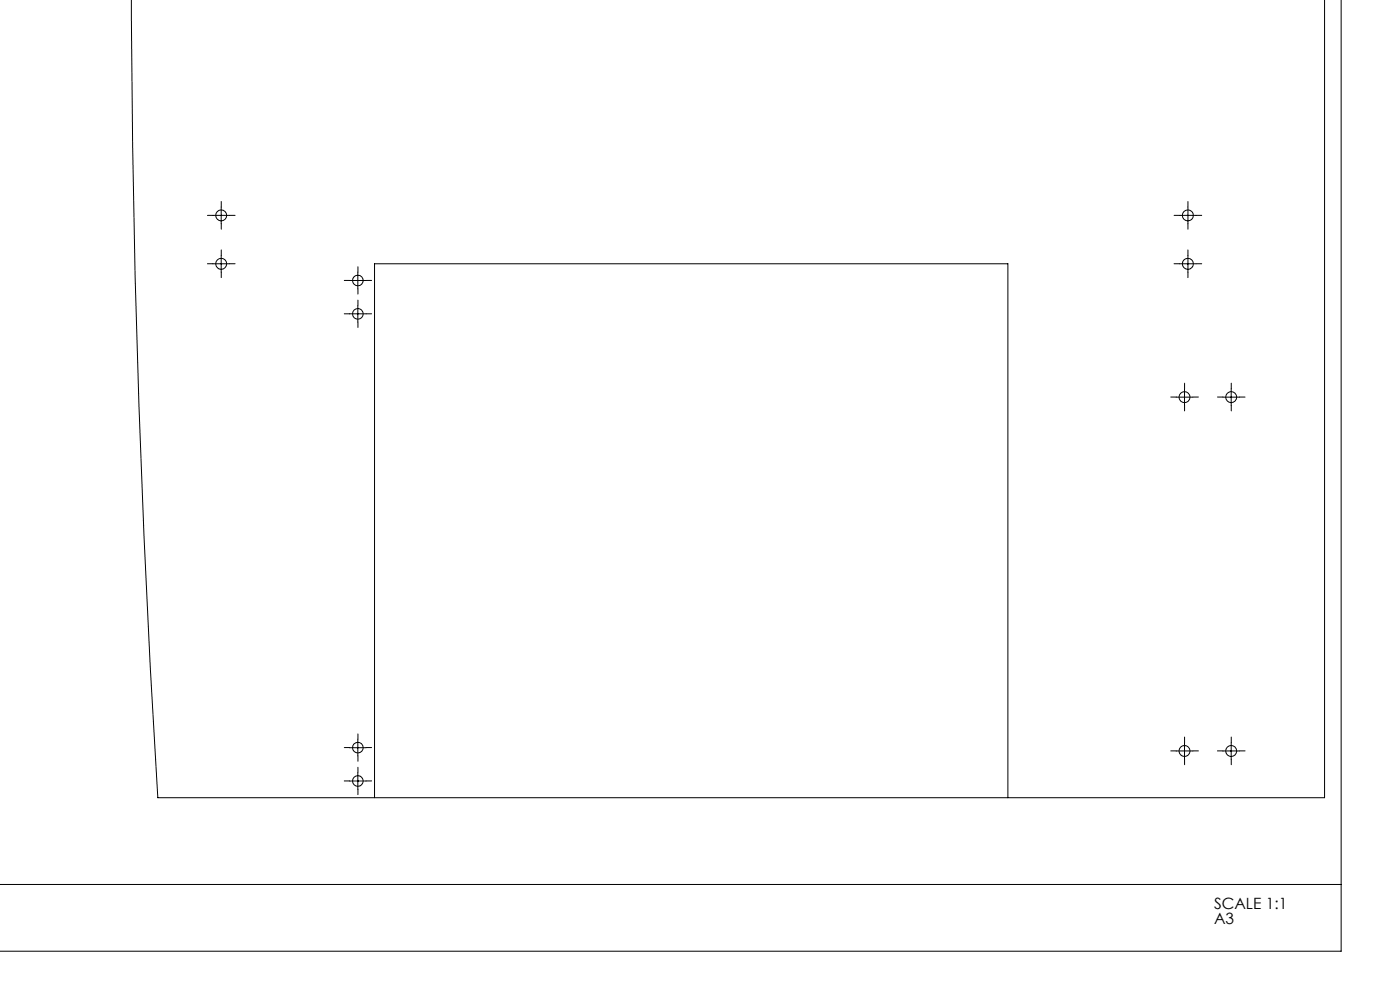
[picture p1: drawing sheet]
<svg xmlns="http://www.w3.org/2000/svg" width="420mm" height="297mm" viewBox="0 0 420 297" stroke-linecap="round" stroke-linejoin="round" font-family="sans-serif">
<defs><g id="words">
<g font-size="4.7">
<text x="364.2" y="272.5">SCALE 1:1</text>
<text x="364.2" y="277.1">A3</text>
</g>
</g></defs>
<g fill="none" stroke="#000" stroke-width=".3" stroke-dasharray="15.2 1.3 1.3 1.3">
<path d="M63.9 64.5h-1.7M63.9 79h-1.7M66.4 67v1.7M66.4 62v-1.6M66.4 76.5v-1.6M68.9 64.5h1.6M68.9 79h1.6M353.9 79h-1.7M353.9 64.5h-1.7M356.4 76.5v-1.6M356.4 67v1.7M356.4 62v-1.6"/>
<path d="M358.9 79h1.6M358.9 64.5h1.6M66.4 81.5v1.7M104.9 94h-1.6M104.9 84h-1.6M107.4 96.5v1.6M107.4 91.5v-1.6M107.4 86.5v1.6M107.4 81.5v-1.6M109.9 94h1.6M109.9 84h1.6M356.4 81.5v1.7"/>
<path d="M352.9 119h-1.7M355.4 116.5v-1.7M357.9 119h1.6M366.9 119h-1.7M369.4 116.5v-1.7M371.9 119h1.6M355.4 121.5v1.6M369.4 121.5v1.6M104.9 234h-1.6M104.9 224h-1.6M107.4 236.5v1.6M107.4 231.5v-1.6"/>
<path d="M107.4 226.5v1.6M107.4 221.5v-1.6M109.9 234h1.6M109.9 224h1.6M352.9 225h-1.7M355.4 227.5v1.7M355.4 222.5v-1.6M357.9 225h1.6M366.9 225h-1.7M369.4 227.5v1.7M369.4 222.5v-1.6M371.9 225h1.6"/>
</g>
<g fill="none" stroke="#000" stroke-width=".3">
<path d="M397.4 -.1v239.2h-350.1l-2.2-39.1-1.9-39-1.5-39.1-1.2-39.1-.7-39.1-.4-43.7M402.3 -.1v265.2M63.9 64.6h5M63.9 79.1h5M66.4 62.1v5M66.4 76.5v5.1M353.9 64.6h4.9M353.9 79.1h4.9M356.4 62.1v5M356.4 76.5v5.1M104.8 94h5.1M104.8 84.1h5.1"/>
<path d="M107.4 81.6v5M107.4 91.6v5M352.8 119h5.1M355.4 116.5v5M366.9 119h5M369.4 116.5v5M104.8 234.1h5.1M104.8 224.1h5.1M107.4 221.6v5M107.4 231.6v5M112.4 239.1v-160h190v160M352.8 225.1h5.1"/>
<path d="M355.4 222.6v5M366.9 225.1h5M369.4 222.6v5M-.1 265.1h402.4M402.3 265.1v20h-402.4"/>
<circle cx="66.4" cy="64.6" r="1.65"/>
<circle cx="66.4" cy="79.1" r="1.65"/>
<circle cx="356.4" cy="79.1" r="1.66"/>
<circle cx="356.4" cy="64.6" r="1.66"/>
<circle cx="107.3" cy="84.1" r="1.59"/>
<circle cx="107.4" cy="94.1" r="1.61"/>
<circle cx="355.4" cy="119" r="1.65"/>
<circle cx="369.4" cy="119" r="1.65"/>
<circle cx="107.3" cy="234.1" r="1.59"/>
<circle cx="107.4" cy="224.1" r="1.61"/>
<circle cx="355.4" cy="225.1" r="1.65"/>
<circle cx="369.4" cy="225.1" r="1.65"/>
</g>
<use href="#words"/>
</svg>
